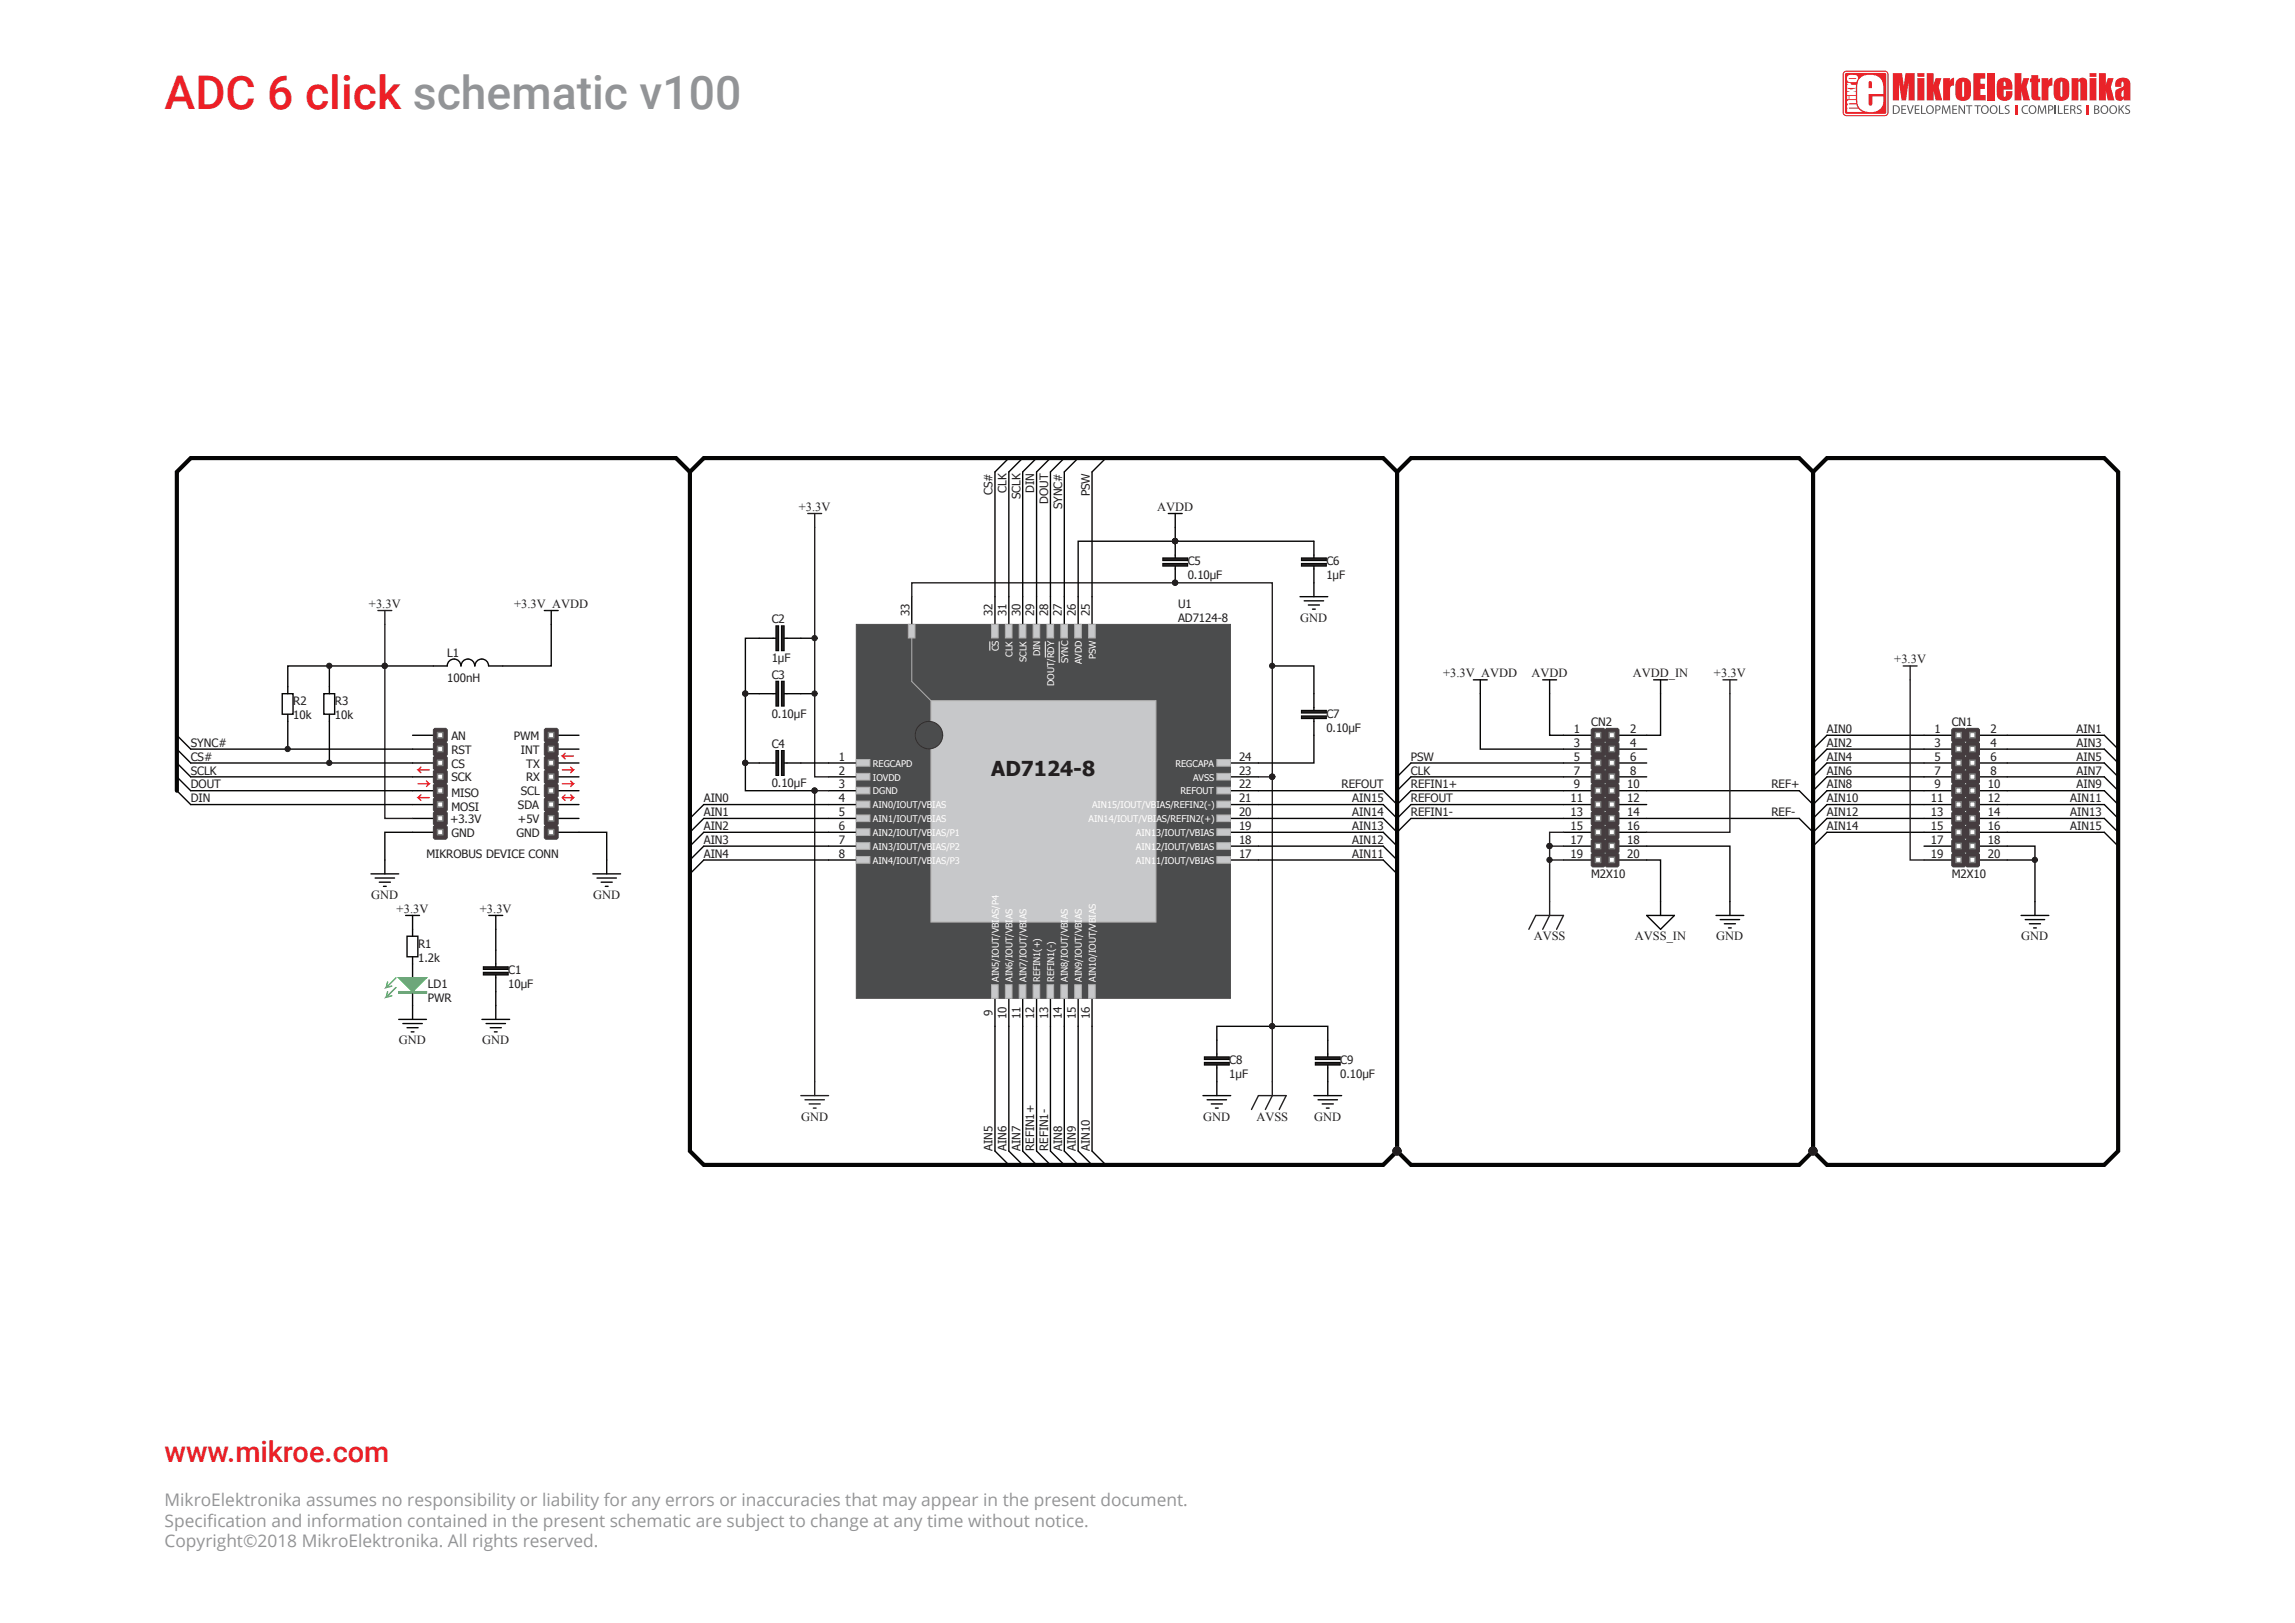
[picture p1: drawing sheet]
<svg xmlns="http://www.w3.org/2000/svg" width="420mm" height="297mm" viewBox="0 0 420 297" stroke-linecap="round" stroke-linejoin="round" font-family="sans-serif">
<defs><g id="words">
<text font-size="8.5" fill="#ed1f26" x="30.1" y="19.9">ADC 6 click schematic v100</text>
<text font-size="5.3" fill="#ec1f26" x="30.1" y="267.5">www.mikroe.com</text>
<text font-size="3.8" fill="#231f20" x="181.4" y="142">AD7124-8</text>
<g font-size="3.2" fill="#929497">
<text x="30.1" y="275.6">MikroElektronika assumes no responsibility or liability for any errors or inaccuracies that may appear in the present document.</text>
<text x="30.1" y="279.4">Specif</text>
<text x="37.9" y="279.4">ication and information contained in the present schematic are subject to change at any time without notice.</text>
<text x="30.1" y="283.2">Copyright©2018 MikroElektronika. All rights reserved.</text>
</g>
<g font-size="2.3" fill="#231f20">
<text x="146.2" y="93.5">+3.3V</text>
<text x="211.8" y="93.5">AVDD</text>
<text x="67.5" y="111.2">+3.3V</text>
<text x="94.1" y="111.2">+3.3V_AVDD</text>
<text x="238" y="113.8">GND</text>
<text x="264.1" y="123.9">+3.3V_AVDD</text>
<text x="280.3" y="123.9">AVDD</text>
<text x="298.8" y="123.9">AVDD_IN</text>
<text x="313.7" y="123.9">+3.3V</text>
<text x="346.7" y="121.4">+3.3V</text>
<text x="67.9" y="164.5">GND</text>
<text x="72.6" y="167">+3.3V</text>
<text x="87.8" y="167">+3.3V</text>
<text x="108.5" y="164.5">GND</text>
<text x="280.7" y="172.1">AVSS</text>
<text x="299.2" y="172.1">AVSS_IN</text>
<text x="314.1" y="172.1">GND</text>
<text x="369.9" y="172.1">GND</text>
<text x="73" y="191.1">GND</text>
<text x="88.2" y="191.1">GND</text>
<text x="146.6" y="205.1">GND</text>
<text x="220.2" y="205.1">GND</text>
<text x="229.9" y="205.1">AVSS</text>
<text x="240.5" y="205.1">GND</text>
</g>
<g font-size="2.1" fill="#231f20">
<text x="181.7" y="90.6" transform="rotate(-90 181.7 90.6)">CS#</text>
<text x="184.2" y="90.2" transform="rotate(-90 184.2 90.2)">CLK</text>
<text x="186.7" y="91.4" transform="rotate(-90 186.7 91.4)">SCLK</text>
<text x="189.3" y="90.3" transform="rotate(-90 189.3 90.3)">DIN</text>
<text x="191.8" y="92.2" transform="rotate(-90 191.8 92.2)">DOUT</text>
<text x="194.4" y="93.2" transform="rotate(-90 194.4 93.2)">SYNC#</text>
<text x="199.4" y="90.8" transform="rotate(-90 199.4 90.8)">PSW</text>
<text x="217.4" y="103.4">C5</text>
<text x="217.4" y="106">0.10µF</text>
<text x="242.7" y="103.4">C6</text>
<text x="242.7" y="106">1µF</text>
<text x="166.4" y="112.7" transform="rotate(-90 166.4 112.7)">33</text>
<text x="181.7" y="112.7" transform="rotate(-90 181.7 112.7)">32</text>
<text x="184.2" y="112.7" transform="rotate(-90 184.2 112.7)">31</text>
<text x="186.7" y="112.7" transform="rotate(-90 186.7 112.7)">30</text>
<text x="189.3" y="112.7" transform="rotate(-90 189.3 112.7)">29</text>
<text x="191.8" y="112.7" transform="rotate(-90 191.8 112.7)">28</text>
<text x="194.4" y="112.7" transform="rotate(-90 194.4 112.7)">27</text>
<text x="196.9" y="112.7" transform="rotate(-90 196.9 112.7)">26</text>
<text x="199.4" y="112.7" transform="rotate(-90 199.4 112.7)">25</text>
<text x="215.6" y="111.3">U1</text>
<text x="215.6" y="113.8">AD7124-8</text>
<text x="141.2" y="114.1">C2</text>
<text x="81.8" y="120.2">L1</text>
<text x="81.8" y="124.7">100nH</text>
<text x="141.2" y="124.2">C3</text>
<text x="141.2" y="121.2">1µF</text>
<text x="53.7" y="129.1">R2</text>
<text x="53.7" y="131.6">10k</text>
<text x="61.3" y="129.1">R3</text>
<text x="61.3" y="131.6">10k</text>
<text x="141.2" y="131.3">0.10µF</text>
<text x="242.7" y="131.3">C7</text>
<text x="34.9" y="136.7">SYNC#</text>
<text x="82.6" y="135.4">AN</text>
<text x="82.6" y="137.9">RST</text>
<text x="94" y="135.4">PWM</text>
<text x="95.3" y="137.9">INT</text>
<text x="141.2" y="136.9">C4</text>
<text x="242.7" y="133.9">0.10µF</text>
<text x="288" y="136.7">3</text>
<text x="288" y="134.1">1</text>
<text x="291.2" y="132.9">CN2</text>
<text x="298.3" y="136.7">4</text>
<text x="298.3" y="134.1">2</text>
<text x="334.3" y="134.1">AIN0</text>
<text x="334.3" y="136.7">AIN2</text>
<text x="354" y="136.7">3</text>
<text x="354" y="134.1">1</text>
<text x="357.2" y="132.9">CN1</text>
<text x="364.3" y="136.7">4</text>
<text x="364.3" y="134.1">2</text>
<text x="380" y="134.1">AIN1</text>
<text x="380" y="136.7">AIN3</text>
<text x="34.9" y="139.2">CS#</text>
<text x="34.9" y="141.7">SCLK</text>
<text x="82.6" y="140.5">CS</text>
<text x="82.6" y="143">SCK</text>
<text x="96.3" y="143">RX</text>
<text x="96.3" y="140.5">TX</text>
<text x="153.5" y="141.7">2</text>
<text x="153.5" y="139.2">1</text>
<text x="226.7" y="139.2">24</text>
<text x="226.7" y="141.7">23</text>
<text x="258.2" y="139.2">PSW</text>
<text x="258.2" y="141.7">CLK</text>
<text x="288" y="139.2">5</text>
<text x="288" y="141.7">7</text>
<text x="298.3" y="139.2">6</text>
<text x="298.3" y="141.7">8</text>
<text x="334.3" y="139.2">AIN4</text>
<text x="334.3" y="141.7">AIN6</text>
<text x="354" y="139.2">5</text>
<text x="354" y="141.7">7</text>
<text x="364.3" y="139.2">6</text>
<text x="364.3" y="141.7">8</text>
<text x="380" y="139.2">AIN5</text>
<text x="380" y="141.7">AIN7</text>
<text x="34.9" y="144.3">DOUT</text>
<text x="34.9" y="146.8">DIN</text>
<text x="82.6" y="148.3">MOSI</text>
<text x="82.6" y="145.8">MISO</text>
<text x="94.8" y="148.1">SDA</text>
<text x="95.3" y="145.5">SCL</text>
<text x="128.8" y="146.8">AIN0</text>
<text x="128.8" y="149.3">AIN1</text>
<text x="141.2" y="144">0.10µF</text>
<text x="153.5" y="149.3">5</text>
<text x="153.5" y="146.8">4</text>
<text x="153.5" y="144.3">3</text>
<text x="226.7" y="144.3">22</text>
<text x="226.7" y="146.8">21</text>
<text x="226.7" y="149.3">20</text>
<text x="245.5" y="144.3">REFOUT</text>
<text x="247.5" y="146.8">AIN15</text>
<text x="247.5" y="149.3">AIN14</text>
<text x="258.2" y="144.3">REFIN1+</text>
<text x="258.2" y="146.8">REFOUT</text>
<text x="258.2" y="149.3">REFIN1-</text>
<text x="287.4" y="146.8">11</text>
<text x="287.4" y="149.3">13</text>
<text x="288" y="144.3">9</text>
<text x="297.8" y="144.3">10</text>
<text x="297.8" y="146.8">12</text>
<text x="297.8" y="149.3">14</text>
<text x="324.2" y="149.3">REF-</text>
<text x="324.2" y="144.3">REF+</text>
<text x="334.3" y="144.3">AIN8</text>
<text x="334.3" y="146.8">AIN10</text>
<text x="334.3" y="149.3">AIN12</text>
<text x="353.4" y="146.8">11</text>
<text x="353.4" y="149.3">13</text>
<text x="354" y="144.3">9</text>
<text x="363.8" y="144.3">10</text>
<text x="363.8" y="146.8">12</text>
<text x="363.8" y="149.3">14</text>
<text x="378.9" y="146.8">AIN11</text>
<text x="378.9" y="149.3">AIN13</text>
<text x="380" y="144.3">AIN9</text>
<text x="82.4" y="150.6">+3.3V</text>
<text x="82.6" y="153.1">GND</text>
<text x="94.5" y="153.1">GND</text>
<text x="94.8" y="150.6">+5V</text>
<text x="128.8" y="151.9">AIN2</text>
<text x="128.8" y="154.4">AIN3</text>
<text x="153.5" y="154.4">7</text>
<text x="153.5" y="151.9">6</text>
<text x="226.7" y="151.9">19</text>
<text x="226.7" y="154.4">18</text>
<text x="247.5" y="151.9">AIN13</text>
<text x="247.5" y="154.4">AIN12</text>
<text x="287.4" y="151.9">15</text>
<text x="287.4" y="154.4">17</text>
<text x="297.8" y="151.9">16</text>
<text x="297.8" y="154.4">18</text>
<text x="334.3" y="151.9">AIN14</text>
<text x="353.4" y="151.9">15</text>
<text x="353.4" y="154.4">17</text>
<text x="363.8" y="151.9">16</text>
<text x="363.8" y="154.4">18</text>
<text x="378.9" y="151.9">AIN15</text>
<text x="78" y="157">MIKROBUS DEVICE CONN</text>
<text x="128.8" y="157">AIN4</text>
<text x="153.5" y="157">8</text>
<text x="226.7" y="157">17</text>
<text x="247.5" y="157">AIN11</text>
<text x="287.4" y="157">19</text>
<text x="291.2" y="160.8">M2X10</text>
<text x="297.8" y="157">20</text>
<text x="353.4" y="157">19</text>
<text x="357.2" y="160.8">M2X10</text>
<text x="363.8" y="157">20</text>
<text x="76.5" y="173.4">R1</text>
<text x="76.5" y="176">1.2k</text>
<text x="93" y="178.3">C1</text>
<text x="78.3" y="180.8">LD1</text>
<text x="78.3" y="183.3">PWR</text>
<text x="93" y="180.8">10µF</text>
<text x="181.7" y="185.9" transform="rotate(-90 181.7 185.9)">9</text>
<text x="184.2" y="186.5" transform="rotate(-90 184.2 186.5)">10</text>
<text x="186.7" y="186.5" transform="rotate(-90 186.7 186.5)">11</text>
<text x="189.3" y="186.5" transform="rotate(-90 189.3 186.5)">12</text>
<text x="191.8" y="186.5" transform="rotate(-90 191.8 186.5)">13</text>
<text x="194.4" y="186.5" transform="rotate(-90 194.4 186.5)">14</text>
<text x="196.9" y="186.5" transform="rotate(-90 196.9 186.5)">15</text>
<text x="199.4" y="186.5" transform="rotate(-90 199.4 186.5)">16</text>
<text x="225" y="194.7">C8</text>
<text x="225" y="197.3">1µF</text>
<text x="245.3" y="194.7">C9</text>
<text x="245.3" y="197.3">0.10µF</text>
<text x="181.7" y="210.6" transform="rotate(-90 181.7 210.6)">AIN5</text>
<text x="184.2" y="210.6" transform="rotate(-90 184.2 210.6)">AIN6</text>
<text x="186.7" y="210.6" transform="rotate(-90 186.7 210.6)">AIN7</text>
<text x="189.3" y="210.6" transform="rotate(-90 189.3 210.6)">REFIN1+</text>
<text x="191.8" y="210.6" transform="rotate(-90 191.8 210.6)">REFIN1-</text>
<text x="194.4" y="210.6" transform="rotate(-90 194.4 210.6)">AIN8</text>
<text x="196.9" y="210.6" transform="rotate(-90 196.9 210.6)">AIN9</text>
<text x="199.4" y="210.6" transform="rotate(-90 199.4 210.6)">AIN10</text>
</g>
<g font-size="1.7" fill="#fff">
<text x="182.8" y="119.2" transform="rotate(-90 182.8 119.2)">CS</text>
<text x="185.3" y="120.2" transform="rotate(-90 185.3 120.2)">CLK</text>
<text x="187.8" y="121.1" transform="rotate(-90 187.8 121.1)">SCLK</text>
<text x="190.4" y="120.1" transform="rotate(-90 190.4 120.1)">DIN</text>
<text x="192.9" y="125.5" transform="rotate(-90 192.9 125.5)">DOUT/RDY</text>
<text x="195.5" y="121.3" transform="rotate(-90 195.5 121.3)">SYNC</text>
<text x="198" y="121.5" transform="rotate(-90 198 121.5)">AVDD</text>
<text x="200.5" y="120.6" transform="rotate(-90 200.5 120.6)">PSW</text>
<text x="159.8" y="140.3">REGCAPD</text>
<text x="159.8" y="142.8">IOVDD</text>
<text x="215.1" y="140.3">REGCAPA</text>
<text x="218.3" y="142.8">AVSS</text>
<text x="159.8" y="145.4">DGND</text>
<text x="159.8" y="147.9">AIN0/IOUT/VB</text>
<text x="170.6" y="147.9">IAS</text>
<text x="199.8" y="147.9">AIN15/IOUT/VBIAS/REFIN2(-)</text>
<text x="216" y="145.4">REFOUT</text>
<text x="159.8" y="150.4">AIN1/IOUT/VB</text>
<text x="159.8" y="153">AIN2/IOUT/VB</text>
<text x="159.8" y="155.5">AIN3/IOUT/VB</text>
<text x="170.6" y="150.4">IAS</text>
<text x="170.6" y="153">IAS/P1</text>
<text x="170.6" y="155.5">IAS/P2</text>
<text x="199.2" y="150.4">AIN14/IOUT/VBIAS/REFIN2(+)</text>
<text x="207.9" y="153">AIN13/IOUT/VBIAS</text>
<text x="207.9" y="155.5">AIN12/IOUT/VBIAS</text>
<text x="159.8" y="158.1">AIN4/IOUT/VB</text>
<text x="170.6" y="158.1">IAS/P3</text>
<text x="207.9" y="158.1">AIN11/IOUT/VBIAS</text>
<text x="182.8" y="179.7" transform="rotate(-90 182.8 179.7)">AIN5/IOUT/VBIAS/P4</text>
<text x="185.3" y="179.7" transform="rotate(-90 185.3 179.7)">AIN6/IOUT/VBIAS</text>
<text x="187.8" y="179.7" transform="rotate(-90 187.8 179.7)">AIN7/IOUT/VBIAS</text>
<text x="190.4" y="179.7" transform="rotate(-90 190.4 179.7)">REFIN1(+)</text>
<text x="192.9" y="179.7" transform="rotate(-90 192.9 179.7)">REFIN1(-)</text>
<text x="195.4" y="179.7" transform="rotate(-90 195.4 179.7)">AIN8/IOUT/VBIAS</text>
<text x="198" y="179.7" transform="rotate(-90 198 179.7)">AIN9/IOUT/VBIAS</text>
<text x="200.5" y="179.7" transform="rotate(-90 200.5 179.7)">AIN10/IOUT/VBIAS</text>
</g>
</g></defs>
<g fill="#e92329">
<path d="M337.4 13.1l.5-.2h7a.69 .69 0 0 1 .7 .7v7a.69 .69 0 0 1-.7 .7h-7a.69 .69 0 0 1-.7-.7v-7z"/>
<path d="M346.4 13.4h1.7l.3 2.3 .3-2.3h1.7v5h-1.1v-3.4l-.5 3.4h-.8l-.5-3.3v3.3h-1.1z"/>
<path d="M352.6 13.4h1.3v2.1l.3-1.2h1.1l-.5 1.6 .6 2.5h-1.2l-.3-1.8v1.8h-1.3z"/>
<path d="M355.6 14.3h1.3l-.1 .5a.92 .92 0 0 1 .8-.6v1.5l-.5 .1-.2 .2v2.4h-1.3z"/>
<path d="M361.1 13.4h2.2v1h-.9v.9h.9v1h-.9v1.1h1v1h-2.3z"/>
<path d="M363.7 13.4h1.3v5h-1.3z"/>
<path d="M368.7 13.4h1.2v2.1l.4-1.2h1.1l-.5 1.6 .6 2.5h-1.2l-.4-1.8v1.8h-1.2z"/>
<path d="M371.8 13.7h1.2v.7h.3v.6h-.3v2.2v.5h.4v.7h-.5a.92 .92 0 0 1-1-.3 .92 .92 0 0 1-.1-1v-2.1h-.3v-.6h.3z"/>
<path d="M373.6 14.3h1.3l-.1 .5a.93 .93 0 0 1 .8-.6v1.5l-.5 .1-.2 .2v2.4h-1.3z"/>
<path d="M379.1 14.3h1.3l-.1 .4a.91 .91 0 0 1 1.3-.4 .91 .91 0 0 1 .4 1.2v2.9h-1.3v-3.3l-.2-.2-.1 .3-.1 3.2h-1.2z"/>
<path d="M384.1 13.4h1.3v2.1l.4-1.2h1l-.5 1.6 .6 2.5h-1.1l-.4-1.8v1.8h-1.3z"/>
<path d="M350.9 13.4h1.3v.6h-1.3zM350.9 14.3h1.3v4.1h-1.3z"/>
<path d="M358.2 14.6a1.46 1.46 0 0 1 1.7-.3 1.46 1.46 0 0 1 .8 1.4v1a1.48 1.48 0 0 1-1 1.7 1.48 1.48 0 0 1-1.8-.8v-2.1l.1-.6zM359.2 15l-.1 2.3v.3l.2 .1 .1-.2 .1-2.1-.1-.4z"/>
<path d="M365.8 14.5a1.5 1.5 0 0 1 1.7-.1 1.5 1.5 0 0 1 .8 1.5v.5h-1.6v1.2h.3l.1-.9h1.2a1.45 1.45 0 0 1-1.3 1.8 1.45 1.45 0 0 1-1.6-1.6l.1-1.8zM366.7 15v.7h.3v-.7z"/>
<path d="M376.2 14.6a1.46 1.46 0 0 1 1.7-.3 1.46 1.46 0 0 1 .8 1.4v1a1.48 1.48 0 0 1-1 1.7 1.48 1.48 0 0 1-1.8-.8l-.1-2.1 .2-.6zM377.2 15l-.1 2.3v.3l.2 .1 .1-.2v-2.1v-.4z"/>
<path d="M382.4 13.4h1.3v.6h-1.3zM382.4 14.3h1.3v4.1h-1.3z"/>
<path d="M387.4 14.6a1.47 1.47 0 0 1 2.4 .6l.1 3.2h-1.2v-.4a.86 .86 0 0 1-1.1 .4 .86 .86 0 0 1-.5-.9l.1-1 .7-.4a.67 .67 0 0 0 .7-.4 .67 .67 0 0 0-.2-.8l-.1 .1-.1 .9h-1.1v-.8zM388.5 16.6a.86 .86 0 0 0 0 1.1l.1-.2v-1.1z"/>
</g>
<g fill="#fff">
<path d="M337.7 13.2l-.3 .4 .1 7.2 .4 .3 7.3-.1 .2-.4v-7.2l-.5-.3zM337.8 13.4h7.1l.3 .1v7.1l-.1 .2h-7.2l-.2-.1-.1-7.1z"/>
<path d="M338 17.5v.6h.3v-.6zM338 15.2l.3 .3h-.3v.6h1.6l.1-.6h-.9l-.1-.3zM338.4 17.5v.6h1.2v-.6zM338 16.2v.4l.6 .2h-.6v.6h1.6v-.6h-.5l.5-.1v-.5l-.8 .2zM338.2 18.4l-.2 .3 .2 .4-.2 .4 .2 .4h-.2v.6h2.9l-.8-.6h-1.7v-.2h1.6l-.3-.6-1.4-.1 1.4-.1-.1-.6zM338.2 13.8a.74 .74 0 0 0-.1 1 .74 .74 0 0 0 .9 .2h.8a.84 .84 0 0 0 .1-1.1 2.18 2.18 0 0 0-1.7-.1zM338.3 14.3l1.4 .1-1.2 .1z"/>
<path d="M340.4 14.3a2.77 2.77 0 0 1 4 .5l.3 1.1v1.3h-2.7v2a.35 .35 0 0 0 .4 .1 .35 .35 0 0 0 .2-.3l.1-1.4h2a2.28 2.28 0 0 1-1.5 2.8 2.47 2.47 0 0 1-3.3-1.5v-3.2l.2-1zM342 15v1.1h.6l-.1-1.1a.31 .31 0 0 0-.5 0z"/>
</g>
<g fill="#e92329">
<path d="M368.7 19.2h.4v1.8h-.4z"/>
<path d="M381.8 19.2h.5v1.8h-.5z"/>
</g>
<g fill="#5a595c">
<path d="M347.9 19.3h.9v.1h-.6v.5h.6v.2h-.6v.6h.6v.1h-.9z"/>
<path d="M348.9 19.3h.3l.4 1.3 .4-1.3h.2l-.5 1.5h-.2z"/>
<path d="M350.4 19.3h.9v.1h-.7v.5h.6v.2h-.6v.6h.7v.1h-.9z"/>
<path d="M351.6 19.3h.2v1.4h.6v.1h-.8z"/>
<path d="M355.5 19.3h.2l.5 1.3 .4-1.3h.3l.1 1.5h-.2l-.1-1.3-.5 1.3h-.1l-.5-1.3v1.3h-.2z"/>
<path d="M357.3 19.3h.8v.1h-.6v.5h.6v.2h-.6v.6h.7v.1h-.9z"/>
<path d="M358.4 19.3h.3l.7 1.3v-1.3h.2v1.5h-.2l-.8-1.3v1.3h-.2z"/>
<path d="M359.8 19.3h1.1v.1h-.4v1.4h-.2v-1.4h-.5z"/>
<path d="M361.3 19.3h1.2v.1h-.5v1.4h-.2v-1.4h-.5z"/>
<path d="M365.8 19.3h.2v1.4h.7v.1h-.9z"/>
<path d="M366.9 19.5l.5-.3 .3 .1v.2l-.3-.1-.3 .1v.3l.3 .2a.46 .46 0 0 1 .4 .3 .46 .46 0 0 1-.3 .5h-.7l.1-.2 .5 .1a.26 .26 0 0 0 .1-.5l-.2-.1a.45 .45 0 0 1-.4-.6z"/>
<path d="M370.2 19.5a.93 .93 0 0 1 .9-.2v.2a.64 .64 0 0 0-.9 .6 .64 .64 0 0 0 .9 .5v.2a.82 .82 0 0 1-1-.2 .82 .82 0 0 1 .1-1.1z"/>
<path d="M373 19.3h.3l.4 1.3 .4-1.3h.3l.1 1.5h-.2l-.1-1.3-.4 1.3h-.2l-.4-1.3-.1 1.3h-.2z"/>
<path d="M376.1 19.3h.2v1.5h-.2z"/>
<path d="M376.6 19.3h.2v1.4h.7v.1h-.9z"/>
<path d="M377.7 19.3h.9v.1h-.7v.5h.6v.2h-.6v.6h.7v.1h-.9z"/>
<path d="M380.1 19.5l.5-.3 .3 .1v.2l-.3-.1-.3 .1v.3l.3 .2a.46 .46 0 0 1 .4 .3 .46 .46 0 0 1-.3 .5h-.7l.1-.2 .5 .1a.26 .26 0 0 0 0-.5l-.1-.1a.45 .45 0 0 1-.4-.6z"/>
<path d="M387.7 19.3h.2v.7l.6-.7h.3l-.6 .6 .6 .9h-.2l-.5-.7-.2 .1v.6h-.2z"/>
<path d="M389 19.5l.4-.3 .4 .1-.1 .2-.3-.1-.2 .1v.3l.2 .2a.46 .46 0 0 1 .4 .3 .46 .46 0 0 1-.2 .5h-.7v-.2l.6 .1a.26 .26 0 0 0 0-.5l-.2-.1a.45 .45 0 0 1-.3-.6z"/>
<path d="M346.4 19.3a.86 .86 0 0 1 1.1 .2 .86 .86 0 0 1 0 1.1l-.4 .2h-.7zM346.6 19.4v1.3a.66 .66 0 0 0 .9-.6 .66 .66 0 0 0-.9-.7z"/>
<path d="M352.7 19.5a.76 .76 0 0 1 1.1 .1 .76 .76 0 0 1-.2 1.1 .76 .76 0 0 1-1.1-.3v-.7zM352.8 19.6a.58 .58 0 0 0-.1 .8 .58 .58 0 0 0 .9 .1 .58 .58 0 0 0 0-.8 .58 .58 0 0 0-.8-.1z"/>
<path d="M354.2 19.3a.58 .58 0 0 1 .7 0 .58 .58 0 0 1 .1 .8l-.6 .1v.6h-.2zM354.4 19.4l.1 .7a.37 .37 0 0 0 .4-.4 .39 .39 0 0 0-.5-.3z"/>
<path d="M362.7 19.5a.76 .76 0 0 1 1.1 .1 .76 .76 0 0 1-.2 1.1 .76 .76 0 0 1-1-.3v-.7zM362.9 19.6a.58 .58 0 0 0-.1 .8 .58 .58 0 0 0 .8 .1 .58 .58 0 0 0 .1-.8 .58 .58 0 0 0-.8-.1z"/>
<path d="M364.3 19.5a.76 .76 0 0 1 1.1 .1 .76 .76 0 0 1-.1 1.1 .76 .76 0 0 1-1.1-.3v-.7zM364.5 19.6a.58 .58 0 0 0-.1 .8 .58 .58 0 0 0 .8 .1 .58 .58 0 0 0 .1-.8 .58 .58 0 0 0-.8-.1z"/>
<path d="M371.5 19.5a.76 .76 0 0 1 1.1 .1 .76 .76 0 0 1-.2 1.1 .76 .76 0 0 1-1.1-.3v-.7zM371.6 19.6a.58 .58 0 0 0-.1 .8 .58 .58 0 0 0 .8 .1 .58 .58 0 0 0 .1-.8 .58 .58 0 0 0-.8-.1z"/>
<path d="M374.8 19.3a.58 .58 0 0 1 .7 0 .58 .58 0 0 1 .2 .8l-.7 .1v.6h-.2zM375 19.4l.1 .7a.38 .38 0 0 0 .5-.4 .39 .39 0 0 0-.6-.3z"/>
<path d="M378.9 19.3a.59 .59 0 0 1 .6 0 .59 .59 0 0 1 .3 .6l-.3 .2 .4 .7a.45 .45 0 0 1-.4-.5l-.4-.1v.6h-.2zM379.1 19.4v.6a.37 .37 0 0 0 .4 0 .37 .37 0 0 0 .1-.5z"/>
<path d="M383.2 19.3a.52 .52 0 0 1 .7 0 .52 .52 0 0 1 .1 .6l-.1 .1a.47 .47 0 0 1 .3 .6 .47 .47 0 0 1-.7 .3l-.3-.1zM383.4 19.4v.5a.34 .34 0 0 0 .4 0 .34 .34 0 0 0 .1-.4zM383.4 20.1v.6h.4l.2-.3a.43 .43 0 0 0-.6-.3z"/>
<path d="M384.4 20.1a.76 .76 0 0 1 1.5 0 .76 .76 0 0 1-1.5 0zM384.7 19.6a.58 .58 0 0 0 0 .8 .58 .58 0 0 0 .8 .1 .58 .58 0 0 0 .1-.8 .58 .58 0 0 0-.9-.1z"/>
<path d="M386.2 19.5a.76 .76 0 0 1 1.1 .1 .76 .76 0 0 1-.2 1.1 .76 .76 0 0 1-1-.3v-.7zM386.3 19.6a.58 .58 0 0 0 0 .8 .58 .58 0 0 0 .8 .1 .58 .58 0 0 0 .1-.8 .58 .58 0 0 0-.9-.1z"/>
</g>
<g fill="none" stroke="#050504" stroke-width=".25">
<path d="M75.5 134.6h3.8M75.5 137.1h3.8M75.5 139.6h3.8M102.1 134.6h3.9M102.1 137.1h3.9M102.1 139.6h3.9M75.5 142.2h3.8M75.5 144.7h3.8M75.5 147.2h3.8M75.5 149.8h3.8M75.5 152.3h3.8M102.1 142.2h3.9"/>
<path d="M102.1 144.7h3.9M102.1 147.2h3.9M102.1 149.8h3.9M102.1 152.3h3.9"/>
</g>
<path d="M79.6 133.3h2l.2 .2v2.1l-.2 .2h-2l-.3-.2v-2.1z" fill-rule="evenodd" fill="#453c3f"/>
<path d="M79.3 133.5l.3-.2h2l.2 .2v2.1l-.2 .2h-2l-.3-.2z" fill="none" stroke="#453c3f" stroke-width=".18"/>
<path d="M79.6 135.8h2l.2 .3v2l-.2 .3h-2l-.3-.3v-2z" fill-rule="evenodd" fill="#453c3f"/>
<path d="M79.3 136.1l.3-.3h2l.2 .3v2l-.2 .3h-2l-.3-.3z" fill="none" stroke="#453c3f" stroke-width=".18"/>
<g fill="#fff" stroke="#808180" stroke-width=".25">
<path d="M80.1 134h.9v1h-.9z"/>
<path d="M80.1 136.6h.9v.9h-.9z"/>
</g>
<path d="M79.6 138.4h2l.2 .2v2l-.2 .3h-2l-.3-.3v-2z" fill-rule="evenodd" fill="#453c3f"/>
<path d="M79.3 138.6l.3-.2h2l.2 .2v2l-.2 .3h-2l-.3-.3z" fill="none" stroke="#453c3f" stroke-width=".18"/>
<path d="M79.6 140.9h2l.2 .2v2.1l-.2 .2h-2l-.3-.2v-2.1z" fill-rule="evenodd" fill="#453c3f"/>
<path d="M79.3 141.1l.3-.2h2l.2 .2v2.1l-.2 .2h-2l-.3-.2z" fill="none" stroke="#453c3f" stroke-width=".18"/>
<g fill="#fff" stroke="#808180" stroke-width=".25">
<path d="M80.1 139.1h.9v1h-.9z"/>
<path d="M80.1 141.7h.9v.9h-.9z"/>
</g>
<path d="M79.6 143.4h2l.2 .3v2l-.2 .3h-2l-.3-.3v-2z" fill-rule="evenodd" fill="#453c3f"/>
<path d="M79.3 143.7l.3-.3h2l.2 .3v2l-.2 .3h-2l-.3-.3z" fill="none" stroke="#453c3f" stroke-width=".18"/>
<path d="M79.6 146h2l.2 .2v2l-.2 .3h-2l-.3-.3v-2z" fill-rule="evenodd" fill="#453c3f"/>
<path d="M79.6 146h2l.2 .2v2l-.2 .3h-2l-.3-.3v-2z" fill="none" stroke="#453c3f" stroke-width=".18"/>
<g fill="#fff" stroke="#808180" stroke-width=".25">
<path d="M80.1 144.2h.9v1h-.9z"/>
<path d="M80.1 146.7h.9v1h-.9z"/>
</g>
<path d="M79.6 148.5h2l.2 .3v2l-.2 .2h-2l-.3-.2v-2z" fill-rule="evenodd" fill="#453c3f"/>
<path d="M79.3 148.8l.3-.3h2l.2 .3v2l-.2 .2h-2l-.3-.2z" fill="none" stroke="#453c3f" stroke-width=".18"/>
<path d="M79.6 151h2l.2 .3v2l-.2 .3h-2l-.3-.3v-2z" fill-rule="evenodd" fill="#453c3f"/>
<path d="M79.3 151.3l.3-.3h2l.2 .3v2l-.2 .3h-2l-.3-.3z" fill="none" stroke="#453c3f" stroke-width=".18"/>
<g fill="#fff" stroke="#808180" stroke-width=".25">
<path d="M80.1 149.3h.9v.9h-.9z"/>
<path d="M80.1 151.8h.9v1h-.9z"/>
</g>
<path d="M99.9 133.3h2l.2 .2v2.1l-.2 .2h-2l-.3-.2v-2.1z" fill-rule="evenodd" fill="#453c3f"/>
<path d="M99.6 133.5l.3-.2h2l.2 .2v2.1l-.2 .2h-2l-.3-.2z" fill="none" stroke="#453c3f" stroke-width=".18"/>
<path d="M99.9 135.8h2l.2 .3v2l-.2 .3h-2l-.3-.3v-2z" fill-rule="evenodd" fill="#453c3f"/>
<path d="M99.6 136.1l.3-.3h2l.2 .3v2l-.2 .3h-2l-.3-.3z" fill="none" stroke="#453c3f" stroke-width=".18"/>
<g fill="#fff" stroke="#808180" stroke-width=".25">
<path d="M100.4 134h.9v1h-.9z"/>
<path d="M100.4 136.6h.9v.9h-.9z"/>
</g>
<path d="M99.9 138.4h2l.2 .2v2l-.2 .3h-2l-.3-.3v-2z" fill-rule="evenodd" fill="#453c3f"/>
<path d="M99.6 138.6l.3-.2h2l.2 .2v2l-.2 .3h-2l-.3-.3z" fill="none" stroke="#453c3f" stroke-width=".18"/>
<path d="M99.9 140.9h2l.2 .2v2.1l-.2 .2h-2l-.3-.2v-2.1z" fill-rule="evenodd" fill="#453c3f"/>
<path d="M99.6 141.1l.3-.2h2l.2 .2v2.1l-.2 .2h-2l-.3-.2z" fill="none" stroke="#453c3f" stroke-width=".18"/>
<g fill="#fff" stroke="#808180" stroke-width=".25">
<path d="M100.4 139.1h.9v1h-.9z"/>
<path d="M100.4 141.7h.9v.9h-.9z"/>
</g>
<path d="M99.9 143.4h2l.2 .3v2l-.2 .3h-2l-.3-.3v-2z" fill-rule="evenodd" fill="#453c3f"/>
<path d="M99.6 143.7l.3-.3h2l.2 .3v2l-.2 .3h-2l-.3-.3z" fill="none" stroke="#453c3f" stroke-width=".18"/>
<path d="M99.9 146h2l.2 .2v2l-.2 .3h-2l-.3-.3v-2z" fill-rule="evenodd" fill="#453c3f"/>
<path d="M99.9 146h2l.2 .2v2l-.2 .3h-2l-.3-.3v-2z" fill="none" stroke="#453c3f" stroke-width=".18"/>
<g fill="#fff" stroke="#808180" stroke-width=".25">
<path d="M100.4 144.2h.9v1h-.9z"/>
<path d="M100.4 146.7h.9v1h-.9z"/>
</g>
<path d="M99.9 148.5h2l.2 .3v2l-.2 .2h-2l-.3-.2v-2z" fill-rule="evenodd" fill="#453c3f"/>
<path d="M99.6 148.8l.3-.3h2l.2 .3v2l-.2 .2h-2l-.3-.2z" fill="none" stroke="#453c3f" stroke-width=".18"/>
<path d="M99.9 151h2l.2 .3v2l-.2 .3h-2l-.3-.3v-2z" fill-rule="evenodd" fill="#453c3f"/>
<path d="M99.6 151.3l.3-.3h2l.2 .3v2l-.2 .3h-2l-.3-.3z" fill="none" stroke="#453c3f" stroke-width=".18"/>
<g fill="#fff" stroke="#808180" stroke-width=".25">
<path d="M100.4 149.3h.9v.9h-.9z"/>
<path d="M100.4 151.8h.9v1h-.9z"/>
</g>
<g fill="none" stroke="#ee1c25" stroke-width=".25">
<path d="M103.4 137.8l-.5 .6M104.9 138.4h-2l.5 .5M76.5 143.4h2l-.5 .5M77 145.5l-.5 .5M77 140.4l-.5 .5M78 142.9l.5 .5M78.5 146h-2l.5 .5M78.5 140.9h-2l.5 .5M102.9 140.9h2l-.5 .5M102.9 143.4h2l-.5 .5M102.9 146h2l-.5 .5M102.9 146l.5 .5"/>
<path d="M103.4 145.5l-.5 .5M104.4 140.4l.5 .5M104.4 142.9l.5 .5M104.4 145.5l.5 .5"/>
</g>
<path d="M286.1 137.1h5.1" fill="none" stroke="#050504" stroke-width=".25"/>
<path d="M291.5 135.8h2l.2 .3v2l-.2 .3h-2l-.3-.3v-2z" fill-rule="evenodd" fill="#453c3f"/>
<path d="M291.5 135.8h2l.2 .3v2l-.2 .3h-2l-.3-.3v-2z" fill="none" stroke="#453c3f" stroke-width=".18"/>
<path d="M292 136.6h.9v.9h-.9z" fill="#fff" stroke="#808180" stroke-width=".25"/>
<path d="M296.3 137.1h5.1" fill="none" stroke="#050504" stroke-width=".25"/>
<path d="M294 135.8h2l.3 .3v2l-.3 .3h-2l-.3-.3v-2z" fill-rule="evenodd" fill="#453c3f"/>
<path d="M294 135.8h2l.3 .3v2l-.3 .3h-2l-.3-.3v-2z" fill="none" stroke="#453c3f" stroke-width=".18"/>
<path d="M294.5 136.6h1v.9h-1z" fill="#fff" stroke="#808180" stroke-width=".25"/>
<path d="M286.1 139.6h5.1" fill="none" stroke="#050504" stroke-width=".25"/>
<path d="M291.5 138.4h2l.2 .2v2l-.2 .3h-2l-.3-.3v-2z" fill-rule="evenodd" fill="#453c3f"/>
<path d="M291.5 138.4h2l.2 .2v2l-.2 .3h-2l-.3-.3v-2z" fill="none" stroke="#453c3f" stroke-width=".18"/>
<path d="M292 139.1h.9v1h-.9z" fill="#fff" stroke="#808180" stroke-width=".25"/>
<path d="M296.3 139.6h5.1" fill="none" stroke="#050504" stroke-width=".25"/>
<path d="M294 138.4h2l.3 .2v2l-.3 .3h-2l-.3-.3v-2z" fill-rule="evenodd" fill="#453c3f"/>
<path d="M294 138.4h2l.3 .2v2l-.3 .3h-2l-.3-.3v-2z" fill="none" stroke="#453c3f" stroke-width=".18"/>
<path d="M294.5 139.1h1v1h-1z" fill="#fff" stroke="#808180" stroke-width=".25"/>
<path d="M286.1 142.2h5.1" fill="none" stroke="#050504" stroke-width=".25"/>
<path d="M291.5 140.9h2l.2 .2v2.1l-.2 .2h-2l-.3-.2v-2.1z" fill-rule="evenodd" fill="#453c3f"/>
<path d="M291.5 140.9h2l.2 .2v2.1l-.2 .2h-2l-.3-.2v-2.1z" fill="none" stroke="#453c3f" stroke-width=".18"/>
<path d="M292 141.7h.9v.9h-.9z" fill="#fff" stroke="#808180" stroke-width=".25"/>
<path d="M296.3 142.2h5.1" fill="none" stroke="#050504" stroke-width=".25"/>
<path d="M294 140.9h2l.3 .2v2.1l-.3 .2h-2l-.3-.2v-2.1z" fill-rule="evenodd" fill="#453c3f"/>
<path d="M294 140.9h2l.3 .2v2.1l-.3 .2h-2l-.3-.2v-2.1z" fill="none" stroke="#453c3f" stroke-width=".18"/>
<path d="M294.5 141.7h1v.9h-1z" fill="#fff" stroke="#808180" stroke-width=".25"/>
<path d="M286.1 144.7h5.1" fill="none" stroke="#050504" stroke-width=".25"/>
<path d="M291.5 143.4h2l.2 .3v2l-.2 .3h-2l-.3-.3v-2z" fill-rule="evenodd" fill="#453c3f"/>
<path d="M291.5 143.4h2l.2 .3v2l-.2 .3h-2l-.3-.3v-2z" fill="none" stroke="#453c3f" stroke-width=".18"/>
<path d="M292 144.2h.9v1h-.9z" fill="#fff" stroke="#808180" stroke-width=".25"/>
<path d="M296.3 144.7h5.1" fill="none" stroke="#050504" stroke-width=".25"/>
<path d="M294 143.4h2l.3 .3v2l-.3 .3h-2l-.3-.3v-2z" fill-rule="evenodd" fill="#453c3f"/>
<path d="M294 143.4h2l.3 .3v2l-.3 .3h-2l-.3-.3v-2z" fill="none" stroke="#453c3f" stroke-width=".18"/>
<path d="M294.5 144.2h1v1h-1z" fill="#fff" stroke="#808180" stroke-width=".25"/>
<path d="M286.1 147.2h5.1" fill="none" stroke="#050504" stroke-width=".25"/>
<path d="M291.5 146h2l.2 .2v2l-.2 .3h-2l-.3-.3v-2z" fill-rule="evenodd" fill="#453c3f"/>
<path d="M291.5 146h2l.2 .2v2l-.2 .3h-2l-.3-.3v-2z" fill="none" stroke="#453c3f" stroke-width=".18"/>
<path d="M292 146.7h.9v1h-.9z" fill="#fff" stroke="#808180" stroke-width=".25"/>
<path d="M296.3 147.2h5.1" fill="none" stroke="#050504" stroke-width=".25"/>
<path d="M294 146h2l.3 .2v2l-.3 .3h-2l-.3-.3v-2z" fill-rule="evenodd" fill="#453c3f"/>
<path d="M294 146h2l.3 .2v2l-.3 .3h-2l-.3-.3v-2z" fill="none" stroke="#453c3f" stroke-width=".18"/>
<path d="M294.5 146.7h1v1h-1z" fill="#fff" stroke="#808180" stroke-width=".25"/>
<path d="M286.1 149.8h5.1" fill="none" stroke="#050504" stroke-width=".25"/>
<path d="M291.5 148.5h2l.2 .3v2l-.2 .2h-2l-.3-.2v-2z" fill-rule="evenodd" fill="#453c3f"/>
<path d="M291.2 148.8l.3-.3h2l.2 .3v2l-.2 .2h-2l-.3-.2z" fill="none" stroke="#453c3f" stroke-width=".18"/>
<path d="M292 149.3h.9v.9h-.9z" fill="#fff" stroke="#808180" stroke-width=".25"/>
<path d="M296.3 149.8h5.1" fill="none" stroke="#050504" stroke-width=".25"/>
<path d="M294 148.5h2l.3 .3v2l-.3 .2h-2l-.3-.2v-2z" fill-rule="evenodd" fill="#453c3f"/>
<path d="M293.7 148.8l.3-.3h2l.3 .3v2l-.3 .2h-2l-.3-.2z" fill="none" stroke="#453c3f" stroke-width=".18"/>
<path d="M294.5 149.3h1v.9h-1z" fill="#fff" stroke="#808180" stroke-width=".25"/>
<path d="M286.1 152.3h5.1" fill="none" stroke="#050504" stroke-width=".25"/>
<path d="M291.5 151h2l.2 .3v2l-.2 .3h-2l-.3-.3v-2z" fill-rule="evenodd" fill="#453c3f"/>
<path d="M291.2 151.3l.3-.3h2l.2 .3v2l-.2 .3h-2l-.3-.3z" fill="none" stroke="#453c3f" stroke-width=".18"/>
<path d="M292 151.8h.9v1h-.9z" fill="#fff" stroke="#808180" stroke-width=".25"/>
<path d="M296.3 152.3h5.1" fill="none" stroke="#050504" stroke-width=".25"/>
<path d="M294 151h2l.3 .3v2l-.3 .3h-2l-.3-.3v-2z" fill-rule="evenodd" fill="#453c3f"/>
<path d="M293.7 151.3l.3-.3h2l.3 .3v2l-.3 .3h-2l-.3-.3z" fill="none" stroke="#453c3f" stroke-width=".18"/>
<path d="M294.5 151.8h1v1h-1z" fill="#fff" stroke="#808180" stroke-width=".25"/>
<path d="M286.1 154.8h5.1" fill="none" stroke="#050504" stroke-width=".25"/>
<path d="M291.5 153.6h2l.2 .2v2.1l-.2 .2h-2l-.3-.2v-2.1z" fill-rule="evenodd" fill="#453c3f"/>
<path d="M291.2 153.8l.3-.2h2l.2 .2v2.1l-.2 .2h-2l-.3-.2z" fill="none" stroke="#453c3f" stroke-width=".18"/>
<path d="M292 154.3h.9v1h-.9z" fill="#fff" stroke="#808180" stroke-width=".25"/>
<path d="M296.3 154.8h5.1" fill="none" stroke="#050504" stroke-width=".25"/>
<path d="M294 153.6h2l.3 .2v2.1l-.3 .2h-2l-.3-.2v-2.1z" fill-rule="evenodd" fill="#453c3f"/>
<path d="M293.7 153.8l.3-.2h2l.3 .2v2.1l-.3 .2h-2l-.3-.2z" fill="none" stroke="#453c3f" stroke-width=".18"/>
<path d="M294.5 154.3h1v1h-1z" fill="#fff" stroke="#808180" stroke-width=".25"/>
<path d="M286.1 134.6h5.1" fill="none" stroke="#050504" stroke-width=".25"/>
<path d="M291.5 133.3h2l.2 .2v2.1l-.2 .2h-2l-.3-.2v-2.1z" fill-rule="evenodd" fill="#453c3f"/>
<path d="M291.2 133.5l.3-.2h2l.2 .2v2.1l-.2 .2h-2l-.3-.2z" fill="none" stroke="#453c3f" stroke-width=".18"/>
<path d="M292 134h.9v1h-.9z" fill="#fff" stroke="#808180" stroke-width=".25"/>
<path d="M296.3 134.6h5.1" fill="none" stroke="#050504" stroke-width=".25"/>
<path d="M294 133.3h2l.3 .2v2.1l-.3 .2h-2l-.3-.2v-2.1z" fill-rule="evenodd" fill="#453c3f"/>
<path d="M293.7 133.5l.3-.2h2l.3 .2v2.1l-.3 .2h-2l-.3-.2z" fill="none" stroke="#453c3f" stroke-width=".18"/>
<path d="M294.5 134h1v1h-1z" fill="#fff" stroke="#808180" stroke-width=".25"/>
<path d="M286.1 157.4h5.1" fill="none" stroke="#050504" stroke-width=".25"/>
<path d="M291.5 156.1h2l.2 .3v2l-.2 .2h-2l-.3-.2v-2z" fill-rule="evenodd" fill="#453c3f"/>
<path d="M291.5 156.1h2l.2 .3v2l-.2 .2h-2l-.3-.2v-2z" fill="none" stroke="#453c3f" stroke-width=".18"/>
<path d="M292 156.9h.9v.9h-.9z" fill="#fff" stroke="#808180" stroke-width=".25"/>
<path d="M296.3 157.4h5.1" fill="none" stroke="#050504" stroke-width=".25"/>
<path d="M294 156.1h2l.3 .3v2l-.3 .2h-2l-.3-.2v-2z" fill-rule="evenodd" fill="#453c3f"/>
<path d="M294 156.1h2l.3 .3v2l-.3 .2h-2l-.3-.2v-2z" fill="none" stroke="#453c3f" stroke-width=".18"/>
<path d="M294.5 156.9h1v.9h-1z" fill="#fff" stroke="#808180" stroke-width=".25"/>
<path d="M74.5 171.3h2v3.8h-2zM75.5 170.1v1.2M75.5 175.1v3.8M75.5 181.5v2.5" fill="none" stroke="#050504" stroke-width=".25"/>
<path d="M73 181.6h5M73 181.5h5v.2h-5z" fill="none" stroke="#33b44a" stroke-width=".25"/>
<path d="M73 178.9h5l-2.5 2.6z" fill="#33b44a"/>
<path d="M70.9 179.7l-.2 1M72.5 178.9l-1.8 1.8 1-.2M73 178.9h5l-2.5 2.6zM70.9 181.5l-.2 1M72.5 180.7l-1.8 1.8 1-.3" fill="none" stroke="#33b44a" stroke-width=".25"/>
<path d="M90.7 173.9v3M90.7 178.4v3.1" fill="none" stroke="#050504" stroke-width=".25"/>
<path d="M88.4 177.9h4.6v.5h-4.6z" fill-rule="evenodd" fill="#231f20"/>
<path d="M88.4 177.9h4.6v.5h-4.6z" fill="none" stroke="#050504" stroke-width=".18"/>
<path d="M88.4 176.9h4.6v.5h-4.6z" fill-rule="evenodd" fill="#231f20"/>
<path d="M88.4 176.9h4.6v.5h-4.6z" fill="none" stroke="#050504" stroke-width=".18"/>
<path d="M352.1 137.1h5.1M74.2 167.5h2.6M75.5 167.5v2.6M73 186.5h5M73.7 187.3h3.6M74.5 188.1h2M75.3 188.8h.5M75.5 184v2.5" fill="none" stroke="#050504" stroke-width=".25"/>
<path d="M357.4 135.8h2.1l.2 .3v2l-.2 .3h-2.1l-.2-.3v-2z" fill-rule="evenodd" fill="#453c3f"/>
<path d="M357.4 135.8h2.1l.2 .3v2l-.2 .3h-2.1l-.2-.3v-2z" fill="none" stroke="#453c3f" stroke-width=".18"/>
<path d="M357.9 136.6h1v.9h-1z" fill="#fff" stroke="#808180" stroke-width=".25"/>
<path d="M362.3 137.1h5" fill="none" stroke="#050504" stroke-width=".25"/>
<path d="M360 135.8h2l.3 .3v2l-.3 .3h-2l-.3-.3v-2z" fill-rule="evenodd" fill="#453c3f"/>
<path d="M360 135.8h2l.3 .3v2l-.3 .3h-2l-.3-.3v-2z" fill="none" stroke="#453c3f" stroke-width=".18"/>
<path d="M360.5 136.6h.9v.9h-.9z" fill="#fff" stroke="#808180" stroke-width=".25"/>
<path d="M352.1 139.6h5.1" fill="none" stroke="#050504" stroke-width=".25"/>
<path d="M357.4 138.4h2.1l.2 .2v2l-.2 .3h-2.1l-.2-.3v-2z" fill-rule="evenodd" fill="#453c3f"/>
<path d="M357.4 138.4h2.1l.2 .2v2l-.2 .3h-2.1l-.2-.3v-2z" fill="none" stroke="#453c3f" stroke-width=".18"/>
<path d="M357.9 139.1h1v1h-1z" fill="#fff" stroke="#808180" stroke-width=".25"/>
<path d="M362.3 139.6h5" fill="none" stroke="#050504" stroke-width=".25"/>
<path d="M360 138.4h2l.3 .2v2l-.3 .3h-2l-.3-.3v-2z" fill-rule="evenodd" fill="#453c3f"/>
<path d="M360 138.4h2l.3 .2v2l-.3 .3h-2l-.3-.3v-2z" fill="none" stroke="#453c3f" stroke-width=".18"/>
<path d="M360.5 139.1h.9v1h-.9z" fill="#fff" stroke="#808180" stroke-width=".25"/>
<path d="M352.1 142.2h5.1" fill="none" stroke="#050504" stroke-width=".25"/>
<path d="M357.4 140.9h2.1l.2 .2v2.1l-.2 .2h-2.1l-.2-.2v-2.1z" fill-rule="evenodd" fill="#453c3f"/>
<path d="M357.4 140.9h2.1l.2 .2v2.1l-.2 .2h-2.1l-.2-.2v-2.1z" fill="none" stroke="#453c3f" stroke-width=".18"/>
<path d="M357.9 141.7h1v.9h-1z" fill="#fff" stroke="#808180" stroke-width=".25"/>
<path d="M362.3 142.2h5" fill="none" stroke="#050504" stroke-width=".25"/>
<path d="M360 140.9h2l.3 .2v2.1l-.3 .2h-2l-.3-.2v-2.1z" fill-rule="evenodd" fill="#453c3f"/>
<path d="M360 140.9h2l.3 .2v2.1l-.3 .2h-2l-.3-.2v-2.1z" fill="none" stroke="#453c3f" stroke-width=".18"/>
<path d="M360.5 141.7h.9v.9h-.9z" fill="#fff" stroke="#808180" stroke-width=".25"/>
<path d="M352.1 144.7h5.1" fill="none" stroke="#050504" stroke-width=".25"/>
<path d="M357.4 143.4h2.1l.2 .3v2l-.2 .3h-2.1l-.2-.3v-2z" fill-rule="evenodd" fill="#453c3f"/>
<path d="M357.4 143.4h2.1l.2 .3v2l-.2 .3h-2.1l-.2-.3v-2z" fill="none" stroke="#453c3f" stroke-width=".18"/>
<path d="M357.9 144.2h1v1h-1z" fill="#fff" stroke="#808180" stroke-width=".25"/>
<path d="M362.3 144.7h5" fill="none" stroke="#050504" stroke-width=".25"/>
<path d="M360 143.4h2l.3 .3v2l-.3 .3h-2l-.3-.3v-2z" fill-rule="evenodd" fill="#453c3f"/>
<path d="M360 143.4h2l.3 .3v2l-.3 .3h-2l-.3-.3v-2z" fill="none" stroke="#453c3f" stroke-width=".18"/>
<path d="M360.5 144.2h.9v1h-.9z" fill="#fff" stroke="#808180" stroke-width=".25"/>
<path d="M352.1 147.2h5.1" fill="none" stroke="#050504" stroke-width=".25"/>
<path d="M357.4 146h2.1l.2 .2v2l-.2 .3h-2.1l-.2-.3v-2z" fill-rule="evenodd" fill="#453c3f"/>
<path d="M357.4 146h2.1l.2 .2v2l-.2 .3h-2.1l-.2-.3v-2z" fill="none" stroke="#453c3f" stroke-width=".18"/>
<path d="M357.9 146.7h1v1h-1z" fill="#fff" stroke="#808180" stroke-width=".25"/>
<path d="M362.3 147.2h5" fill="none" stroke="#050504" stroke-width=".25"/>
<path d="M360 146h2l.3 .2v2l-.3 .3h-2l-.3-.3v-2z" fill-rule="evenodd" fill="#453c3f"/>
<path d="M360 146h2l.3 .2v2l-.3 .3h-2l-.3-.3v-2z" fill="none" stroke="#453c3f" stroke-width=".18"/>
<path d="M360.5 146.7h.9v1h-.9z" fill="#fff" stroke="#808180" stroke-width=".25"/>
<path d="M352.1 149.8h5.1" fill="none" stroke="#050504" stroke-width=".25"/>
<path d="M357.4 148.5h2.1l.2 .3v2l-.2 .2h-2.1l-.2-.2v-2z" fill-rule="evenodd" fill="#453c3f"/>
<path d="M357.4 148.5h2.1l.2 .3v2l-.2 .2h-2.1l-.2-.2v-2z" fill="none" stroke="#453c3f" stroke-width=".18"/>
<path d="M357.9 149.3h1v.9h-1z" fill="#fff" stroke="#808180" stroke-width=".25"/>
<path d="M362.3 149.8h5" fill="none" stroke="#050504" stroke-width=".25"/>
<path d="M360 148.5h2l.3 .3v2l-.3 .2h-2l-.3-.2v-2z" fill-rule="evenodd" fill="#453c3f"/>
<path d="M359.7 148.8l.3-.3h2l.3 .3v2l-.3 .2h-2l-.3-.2z" fill="none" stroke="#453c3f" stroke-width=".18"/>
<path d="M360.5 149.3h.9v.9h-.9z" fill="#fff" stroke="#808180" stroke-width=".25"/>
<path d="M352.1 152.3h5.1" fill="none" stroke="#050504" stroke-width=".25"/>
<path d="M357.4 151h2.1l.2 .3v2l-.2 .3h-2.1l-.2-.3v-2z" fill-rule="evenodd" fill="#453c3f"/>
<path d="M357.4 151h2.1l.2 .3v2l-.2 .3h-2.1l-.2-.3v-2z" fill="none" stroke="#453c3f" stroke-width=".18"/>
<path d="M357.9 151.8h1v1h-1z" fill="#fff" stroke="#808180" stroke-width=".25"/>
<path d="M362.3 152.3h5" fill="none" stroke="#050504" stroke-width=".25"/>
<path d="M360 151h2l.3 .3v2l-.3 .3h-2l-.3-.3v-2z" fill-rule="evenodd" fill="#453c3f"/>
<path d="M359.7 151.3l.3-.3h2l.3 .3v2l-.3 .3h-2l-.3-.3z" fill="none" stroke="#453c3f" stroke-width=".18"/>
<path d="M360.5 151.8h.9v1h-.9z" fill="#fff" stroke="#808180" stroke-width=".25"/>
<path d="M352.1 154.8h5.1" fill="none" stroke="#050504" stroke-width=".25"/>
<path d="M357.4 153.6h2.1l.2 .2v2.1l-.2 .2h-2.1l-.2-.2v-2.1z" fill-rule="evenodd" fill="#453c3f"/>
<path d="M357.4 153.6h2.1l.2 .2v2.1l-.2 .2h-2.1l-.2-.2v-2.1z" fill="none" stroke="#453c3f" stroke-width=".18"/>
<path d="M357.9 154.3h1v1h-1z" fill="#fff" stroke="#808180" stroke-width=".25"/>
<path d="M362.3 154.8h5" fill="none" stroke="#050504" stroke-width=".25"/>
<path d="M360 153.6h2l.3 .2v2.1l-.3 .2h-2l-.3-.2v-2.1z" fill-rule="evenodd" fill="#453c3f"/>
<path d="M359.7 153.8l.3-.2h2l.3 .2v2.1l-.3 .2h-2l-.3-.2z" fill="none" stroke="#453c3f" stroke-width=".18"/>
<path d="M360.5 154.3h.9v1h-.9z" fill="#fff" stroke="#808180" stroke-width=".25"/>
<path d="M352.1 134.6h5.1" fill="none" stroke="#050504" stroke-width=".25"/>
<path d="M357.4 133.3h2.1l.2 .2v2.1l-.2 .2h-2.1l-.2-.2v-2.1z" fill-rule="evenodd" fill="#453c3f"/>
<path d="M357.4 133.3h2.1l.2 .2v2.1l-.2 .2h-2.1l-.2-.2v-2.1z" fill="none" stroke="#453c3f" stroke-width=".18"/>
<path d="M357.9 134h1v1h-1z" fill="#fff" stroke="#808180" stroke-width=".25"/>
<path d="M362.3 134.6h5" fill="none" stroke="#050504" stroke-width=".25"/>
<path d="M360 133.3h2l.3 .2v2.1l-.3 .2h-2l-.3-.2v-2.1z" fill-rule="evenodd" fill="#453c3f"/>
<path d="M359.7 133.5l.3-.2h2l.3 .2v2.1l-.3 .2h-2l-.3-.2z" fill="none" stroke="#453c3f" stroke-width=".18"/>
<path d="M360.5 134h.9v1h-.9z" fill="#fff" stroke="#808180" stroke-width=".25"/>
<path d="M352.1 157.4h5.1" fill="none" stroke="#050504" stroke-width=".25"/>
<path d="M357.4 156.1h2.1l.2 .3v2l-.2 .2h-2.1l-.2-.2v-2z" fill-rule="evenodd" fill="#453c3f"/>
<path d="M357.4 156.1h2.1l.2 .3v2l-.2 .2h-2.1l-.2-.2v-2z" fill="none" stroke="#453c3f" stroke-width=".18"/>
<path d="M357.9 156.9h1v.9h-1z" fill="#fff" stroke="#808180" stroke-width=".25"/>
<path d="M362.3 157.4h5" fill="none" stroke="#050504" stroke-width=".25"/>
<path d="M360 156.1h2l.3 .3v2l-.3 .2h-2l-.3-.2v-2z" fill-rule="evenodd" fill="#453c3f"/>
<path d="M360 156.1h2l.3 .3v2l-.3 .2h-2l-.3-.2v-2z" fill="none" stroke="#453c3f" stroke-width=".18"/>
<path d="M360.5 156.9h.9v.9h-.9z" fill="#fff" stroke="#808180" stroke-width=".25"/>
<g fill="none" stroke="#050504" stroke-width=".25">
<path d="M32.4 134.6l2.5 2.5h40.6M32.4 137.1l2.5 2.5h40.6M32.4 139.6l2.5 2.6h40.6M334.3 134.6h17.8M334.3 137.1h17.8M334.3 139.6h17.8M367.3 134.6h17.8M367.3 137.1h17.8M367.3 139.6h17.8M32.4 142.2l2.5 2.5h40.6M32.4 144.7l2.5 2.5h40.6M67.9 159.9h5.1"/>
<path d="M75.5 152.3h-5.1v7.6M106 152.3h5v7.6M108.5 159.9h5.1M258.2 144.7h27.9M258.2 149.8h27.9M301.4 154.8h15.2v10.2M301.4 144.7h27.9M301.4 149.8h27.9M334.3 142.2h17.8M334.3 144.7h17.8M334.3 147.2h17.8M334.3 149.8h17.8"/>
<path d="M334.3 152.3h17.8M367.3 142.2h17.8M367.3 144.7h17.8M367.3 147.2h17.8M367.3 149.8h17.8M367.3 152.3h17.8M68.7 160.7h3.5M69.4 161.4h2M70.2 162.2h.5M89.5 167.5h2.5M90.7 167.5v6.4M109.3 160.7h3.5"/>
<path d="M110 161.4h2M110.8 162.2h.5M88.2 186.5h5.1M89 187.3h3.5M89.7 188.1h2M90.5 188.8h.5M90.7 181.5v5"/>
</g>
<path d="M69.2 111.7h2.5M70.4 111.7v38.1h5.1M283.6 157.4h2.5" fill="none" stroke="#231f20" stroke-width=".25"/>
<path d="M126.3 86.4l-2.6-2.6h-88.8l-2.5 2.6v58.3M126.3 86.4l2.5-2.6h124.3l2.6 2.6v124.2l-2.6 2.6h-124.3l-2.5-2.6z" fill="none" stroke="#050504" stroke-width=".76"/>
<g fill="#231f20" stroke="#231f20" stroke-width=".18">
<circle cx="255.7" cy="210.6" r=".74"/>
<circle cx="283.6" cy="157.4" r=".48"/>
</g>
<path d="M156.7 114.3h68.5v68.4h-68.5z" fill="#4b4c4d" stroke="#4b4c4d" stroke-width=".18"/>
<path d="M170.4 128.2h41.1v40.5h-41.1z" fill="#c7c8ca" stroke="#afb0b0" stroke-width=".18"/>
<g fill="none" stroke="#050504" stroke-width=".25">
<path d="M182.1 109.2v5.1M184.6 109.2v5.1M187.2 109.2v5.1M189.7 109.2v5.1M192.2 109.2v5.1M194.8 109.2v5.1M197.3 109.2v5.1M199.8 109.2v5.1M151.6 139.6h5.1M225.2 139.6h5.1M151.6 142.2h5.1M151.6 144.7h5.1"/>
<path d="M151.6 147.2h5.1M151.6 149.8h5.1M151.6 152.3h5.1M151.6 154.8h5.1M151.6 157.4h5.1M225.2 142.2h5.1M225.2 144.7h5.1M225.2 147.2h5.1M225.2 149.8h5.1M225.2 152.3h5.1M225.2 154.8h5.1M225.2 157.4h5.1"/>
<path d="M182.1 182.7v5.1M184.6 182.7v5.1M187.2 182.7v5.1M189.7 182.7v5.1M192.2 182.7v5.1M194.8 182.7v5.1M197.3 182.7v5.1M199.8 182.7v5.1"/>
</g>
<g fill="#c7c8ca" stroke="#afb0b0" stroke-width=".18">
<path d="M156.7 139h2.5v1.2h-2.5z"/>
<path d="M156.7 141.5h2.5v1.2h-2.5z"/>
<path d="M156.7 144.1h2.5v1.2h-2.5z"/>
<path d="M156.7 146.6h2.5v1.2h-2.5z"/>
<path d="M156.7 149.1h2.5v1.3h-2.5z"/>
<path d="M156.7 151.7h2.5v1.2h-2.5z"/>
<path d="M156.7 154.2h2.5v1.2h-2.5z"/>
<path d="M156.7 156.7h2.5v1.3h-2.5z"/>
<path d="M222.7 139h2.5v1.2h-2.5z"/>
<path d="M222.7 141.5h2.5v1.2h-2.5z"/>
<path d="M222.7 144.1h2.5v1.2h-2.5z"/>
<path d="M222.7 146.6h2.5v1.2h-2.5z"/>
<path d="M222.7 149.1h2.5v1.3h-2.5z"/>
<path d="M222.7 151.7h2.5v1.2h-2.5z"/>
<path d="M222.7 154.2h2.5v1.2h-2.5z"/>
<path d="M222.7 156.7h2.5v1.3h-2.5z"/>
<path d="M199.2 114.3h1.2v2.4h-1.2z"/>
<path d="M196.7 114.3h1.2v2.4h-1.2z"/>
<path d="M194.1 114.3h1.3v2.4h-1.3z"/>
<path d="M191.6 114.3h1.2v2.4h-1.2z"/>
<path d="M189.1 114.3h1.2v2.4h-1.2z"/>
<path d="M186.5 114.3h1.2v2.4h-1.2z"/>
<path d="M184 114.3h1.2v2.4h-1.2z"/>
<path d="M181.5 114.3h1.2v2.4h-1.2z"/>
<path d="M181.5 180.2h1.2v2.5h-1.2z"/>
<path d="M184 180.2h1.2v2.5h-1.2z"/>
<path d="M186.5 180.2h1.2v2.5h-1.2z"/>
<path d="M189.1 180.2h1.2v2.5h-1.2z"/>
<path d="M191.6 180.2h1.2v2.5h-1.2z"/>
<path d="M194.1 180.2h1.3v2.5h-1.3z"/>
<path d="M196.7 180.2h1.2v2.5h-1.2z"/>
<path d="M199.2 180.2h1.2v2.5h-1.2z"/>
</g>
<path d="M181.1 117.4v1.6M191.3 117.4v2.9M193.8 117.4v3.8" fill="none" stroke="#fff" stroke-width=".18"/>
<circle cx="170" cy="134.5" r="2.51" fill="#4b4c4d" stroke="#2f3030" stroke-width=".18"/>
<path d="M166.9 109.2v5.1" fill="none" stroke="#050504" stroke-width=".25"/>
<path d="M166.9 114.3v10.4l3.5 3.5" fill="none" stroke="#afb0b0" stroke-width=".18"/>
<path d="M166.2 114.3h1.2v2.4h-1.2z" fill="#c7c8ca" stroke="#afb0b0" stroke-width=".18"/>
<g fill="none" stroke="#231f20" stroke-width=".25">
<path d="M166.9 109.2v-2.5h65.9v35.5M315.3 124.4h2.5M316.6 124.4v27.9h-15.2M348.3 121.9h2.5M349.6 121.9v35.5h2.5M151.6 144.7h-2.5v55.8M230.3 142.2h2.5M232.8 142.2v58.3l-1.2 2.5M283.6 154.8v12.7l-1.3 2.6M286.1 152.3h-2.5v2.5h2.5M279.8 170.1l1.3-2.6h5l-1.2 2.6M146.6 200.5h5"/>
<path d="M147.3 201.3h3.6M148.1 202h2M148.8 202.8h.5M229 203l1.3-2.5h5.1l-1.3 2.5"/>
</g>
<g fill="#231f20" stroke="#231f20" stroke-width=".18">
<circle cx="232.8" cy="142.1" r=".48"/>
<circle cx="149.1" cy="144.7" r=".48"/>
<circle cx="372.4" cy="157.4" r=".48"/>
<circle cx="331.8" cy="210.6" r=".74"/>
<circle cx="255.7" cy="210.6" r=".74"/>
<circle cx="70.4" cy="121.8" r=".48"/>
<circle cx="283.6" cy="154.8" r=".48"/>
</g>
<g fill="none" stroke="#050504" stroke-width=".25">
<path d="M184.6 83.8l-2.5 2.6v22.8M187.2 83.8l-2.6 2.6v22.8M189.7 83.8l-2.5 2.6v22.8M192.2 83.8l-2.5 2.6v22.8M194.8 83.8l-2.6 2.6v22.8M197.3 83.8l-2.5 2.6v22.8M202.4 83.8l-2.6 2.6v22.8M213.8 94h2.5M215.1 94v2.5M99.6 111.7h2.5M100.9 111.7v10.2h-11.4M84.3 121.9a1.24 1.24 0 0 0-1.2-1.3 1.24 1.24 0 0 0-1.3 1.3h-11.4"/>
<path d="M86.9 121.9a1.24 1.24 0 0 0-1.3-1.3 1.24 1.24 0 0 0-1.2 1.3M89.4 121.9a1.24 1.24 0 0 0-1.2-1.3 1.24 1.24 0 0 0-1.3 1.3M240.5 126.9v3.1M240.5 131.5v3.1M269.6 124.4h2.6M270.9 124.4v12.7h15.2M282.3 124.4h2.6M283.6 124.4v10.2h2.5M286.1 139.6h-27.9l-2.5 2.6M302.6 124.4h2.6M303.9 124.4v10.2h-2.5M334.3 139.6l-2.5 2.6"/>
<path d="M334.3 137.1l-2.5 2.5M334.3 134.6l-2.5 2.5M385.1 134.6l2.5 2.5M385.1 137.1l2.5 2.5M385.1 139.6l2.5 2.6M151.6 147.2h-22.8l-2.5 2.6M151.6 149.8h-22.8l-2.5 2.5M151.6 152.3h-22.8l-2.5 2.5M151.6 154.8h-22.8l-2.5 2.6M151.6 157.4h-22.8l-2.5 2.5M230.3 144.7h22.8l2.6 2.5 2.5-2.5M230.3 147.2h22.8l2.6 2.6 2.5-2.6h27.9"/>
<path d="M230.3 149.8h22.8l2.6 2.5 2.5-2.5M230.3 152.3h22.8l2.6 2.5M230.3 154.8h22.8l2.6 2.6M230.3 157.4h22.8l2.6 2.5M301.4 157.4h2.5v10.1M334.3 144.7l-2.5 2.5-2.5-2.5M334.3 149.8l-2.5 2.5-2.5-2.5M334.3 152.3l-2.5 2.5M334.3 147.2l-2.5 2.6M334.3 142.2l-2.5 2.5M367.3 154.8h5.1v12.7M367.3 157.4h5.1"/>
<path d="M385.1 142.2l2.5 2.5M385.1 144.7l2.5 2.5M385.1 147.2l2.5 2.6M385.1 149.8l2.5 2.5M385.1 152.3l2.5 2.5M301.4 167.5h5l-2.5 2.6zM314 167.5h5.1M314.8 168.3h3.6M315.6 169h2M316.3 169.8h.5M316.6 165v2.5M369.9 167.5h5"/>
<path d="M370.6 168.3h3.6M371.4 169h2M372.2 169.8h.5M182.1 187.8v22.8l2.5 2.6M184.6 187.8v22.8l2.6 2.6M187.2 187.8v22.8l2.5 2.6M189.7 187.8v22.8l2.5 2.6M192.2 187.8v22.8l2.6 2.6M194.8 187.8v22.8l2.5 2.6M197.3 187.8v22.8l2.5 2.6M199.8 187.8v22.8l2.6 2.6"/>
</g>
<path d="M255.7 86.4l2.5-2.6h71.1l2.5 2.6M331.8 86.4l2.5-2.6h50.8l2.5 2.6v124.2l-2.5 2.6h-50.8l-2.5-2.6M331.8 86.4v124.2M255.7 210.6l2.5 2.6h71.1l2.5-2.6" fill="none" stroke="#050504" stroke-width=".76"/>
<path d="M238.2 131h4.5v.5h-4.5z" fill-rule="evenodd" fill="#231f20"/>
<path d="M238.2 131h4.5v.5h-4.5z" fill="none" stroke="#050504" stroke-width=".18"/>
<path d="M238.2 130h4.5v.5h-4.5z" fill-rule="evenodd" fill="#231f20"/>
<path d="M238.2 130h4.5v.5h-4.5z" fill="none" stroke="#050504" stroke-width=".18"/>
<path d="M138.9 139.6h3.1M143.5 139.6h3.1M232.8 121.9h7.7v5M240.5 134.6v5h-10.2" fill="none" stroke="#050504" stroke-width=".25"/>
<circle cx="232.8" cy="121.8" r=".48" fill="#231f20" stroke="#231f20" stroke-width=".18"/>
<path d="M142 137.3h.5v4.6h-.5z" fill-rule="evenodd" fill="#231f20"/>
<path d="M142 137.3h.5v4.6h-.5z" fill="none" stroke="#050504" stroke-width=".18"/>
<path d="M143 137.3h.5v4.6h-.5z" fill-rule="evenodd" fill="#231f20"/>
<path d="M143 137.3h.5v4.6h-.5z" fill="none" stroke="#050504" stroke-width=".18"/>
<path d="M147.8 94h2.6M149.1 94v48.2h2.5" fill="none" stroke="#231f20" stroke-width=".25"/>
<path d="M138.9 139.6h-2.5v5.1h12.7M138.9 126.9h3.1M143.5 126.9h3.1M146.6 139.6h5M286.1 142.2h-27.9l-2.5 2.5" fill="none" stroke="#050504" stroke-width=".25"/>
<g fill="#231f20" stroke="#231f20" stroke-width=".18">
<circle cx="136.4" cy="139.6" r=".48"/>
<circle cx="149.1" cy="144.7" r=".48"/>
</g>
<path d="M142 124.7h.5v4.5h-.5z" fill-rule="evenodd" fill="#231f20"/>
<path d="M142 124.7h.5v4.5h-.5z" fill="none" stroke="#050504" stroke-width=".18"/>
<path d="M143 124.7h.5v4.5h-.5z" fill-rule="evenodd" fill="#231f20"/>
<path d="M143 124.7h.5v4.5h-.5z" fill="none" stroke="#050504" stroke-width=".18"/>
<path d="M138.9 116.8h3.1M143.5 116.8h3.1M138.9 126.9h-2.5v12.7M146.6 126.9h2.5" fill="none" stroke="#050504" stroke-width=".25"/>
<g fill="#231f20" stroke="#231f20" stroke-width=".18">
<circle cx="149.1" cy="126.9" r=".48"/>
<circle cx="136.4" cy="126.9" r=".48"/>
<circle cx="136.4" cy="139.6" r=".48"/>
</g>
<path d="M142 114.5h.5v4.6h-.5z" fill-rule="evenodd" fill="#231f20"/>
<path d="M142 114.5h.5v4.6h-.5z" fill="none" stroke="#050504" stroke-width=".18"/>
<path d="M143 114.5h.5v4.6h-.5z" fill-rule="evenodd" fill="#231f20"/>
<path d="M143 114.5h.5v4.6h-.5z" fill="none" stroke="#050504" stroke-width=".18"/>
<path d="M240.5 99v3.1M240.5 103.6v3.1" fill="none" stroke="#050504" stroke-width=".25"/>
<path d="M238.2 103.1h4.5v.5h-4.5z" fill-rule="evenodd" fill="#231f20"/>
<path d="M238.2 103.1h4.5v.5h-4.5z" fill="none" stroke="#050504" stroke-width=".18"/>
<path d="M238.2 102.1h4.5v.5h-4.5z" fill-rule="evenodd" fill="#231f20"/>
<path d="M238.2 102.1h4.5v.5h-4.5z" fill="none" stroke="#050504" stroke-width=".18"/>
<path d="M215.1 99v3.1M138.9 116.8h-2.5v10.1M146.6 116.8h2.5M215.1 103.6v3.1" fill="none" stroke="#050504" stroke-width=".25"/>
<g fill="#231f20" stroke="#231f20" stroke-width=".18">
<circle cx="149.1" cy="116.8" r=".48"/>
<circle cx="136.4" cy="126.9" r=".48"/>
<circle cx="215.1" cy="106.6" r=".48"/>
<circle cx="215.1" cy="99" r=".48"/>
</g>
<path d="M212.8 103.1h4.6v.5h-4.6z" fill-rule="evenodd" fill="#231f20"/>
<path d="M212.8 103.1h4.6v.5h-4.6z" fill="none" stroke="#050504" stroke-width=".18"/>
<path d="M212.8 102.1h4.6v.5h-4.6z" fill-rule="evenodd" fill="#231f20"/>
<path d="M212.8 102.1h4.6v.5h-4.6z" fill="none" stroke="#050504" stroke-width=".18"/>
<g fill="#231f20" stroke="#231f20" stroke-width=".18">
<circle cx="215.1" cy="106.6" r=".48"/>
<circle cx="215.1" cy="99" r=".48"/>
</g>
<path d="M215.1 96.5v2.5M215.1 99h25.4M215.1 99h-17.8v10.2M237.9 109.2h5.1M238.7 109.9h3.5M239.4 110.7h2.1M240.2 111.5h.5M240.5 106.7v2.5M243 190.3v3.1M243 194.9v3.1" fill="none" stroke="#050504" stroke-width=".25"/>
<path d="M240.7 194.4h4.6v.5h-4.6z" fill-rule="evenodd" fill="#231f20"/>
<path d="M240.7 194.4h4.6v.5h-4.6z" fill="none" stroke="#050504" stroke-width=".18"/>
<path d="M240.7 193.4h4.6v.5h-4.6z" fill-rule="evenodd" fill="#231f20"/>
<path d="M240.7 193.4h4.6v.5h-4.6z" fill="none" stroke="#050504" stroke-width=".18"/>
<path d="M222.7 190.3v3.1M222.7 194.9v3.1" fill="none" stroke="#050504" stroke-width=".25"/>
<path d="M220.4 194.4h4.6v.5h-4.6z" fill-rule="evenodd" fill="#231f20"/>
<path d="M220.4 194.4h4.6v.5h-4.6z" fill="none" stroke="#050504" stroke-width=".18"/>
<path d="M220.4 193.4h4.6v.5h-4.6z" fill-rule="evenodd" fill="#231f20"/>
<path d="M220.4 193.4h4.6v.5h-4.6z" fill="none" stroke="#050504" stroke-width=".18"/>
<g fill="none" stroke="#050504" stroke-width=".25">
<path d="M51.7 126.9h1.9v3.8h-1.9zM52.7 130.7v6.4M59.3 126.9h1.9v3.8h-1.9zM60.3 121.9v5M60.3 130.7v8.9M70.4 121.9h-17.7v5M222.7 190.3v-2.5h20.3v2.5M222.7 198v2.5M243 198v2.5M220.2 200.5h5M220.9 201.3h3.6M221.7 202h2"/>
<path d="M222.4 202.8h.5M240.5 200.5h5M241.2 201.3h3.6M242 202h2M242.7 202.8h.5"/>
</g>
<g fill="#231f20" stroke="#231f20" stroke-width=".18">
<circle cx="232.8" cy="187.8" r=".48"/>
<circle cx="70.4" cy="121.8" r=".48"/>
<circle cx="60.3" cy="121.8" r=".48"/>
<circle cx="52.6" cy="137.1" r=".48"/>
<circle cx="60.3" cy="139.6" r=".48"/>
</g>
<use href="#words"/>
</svg>
